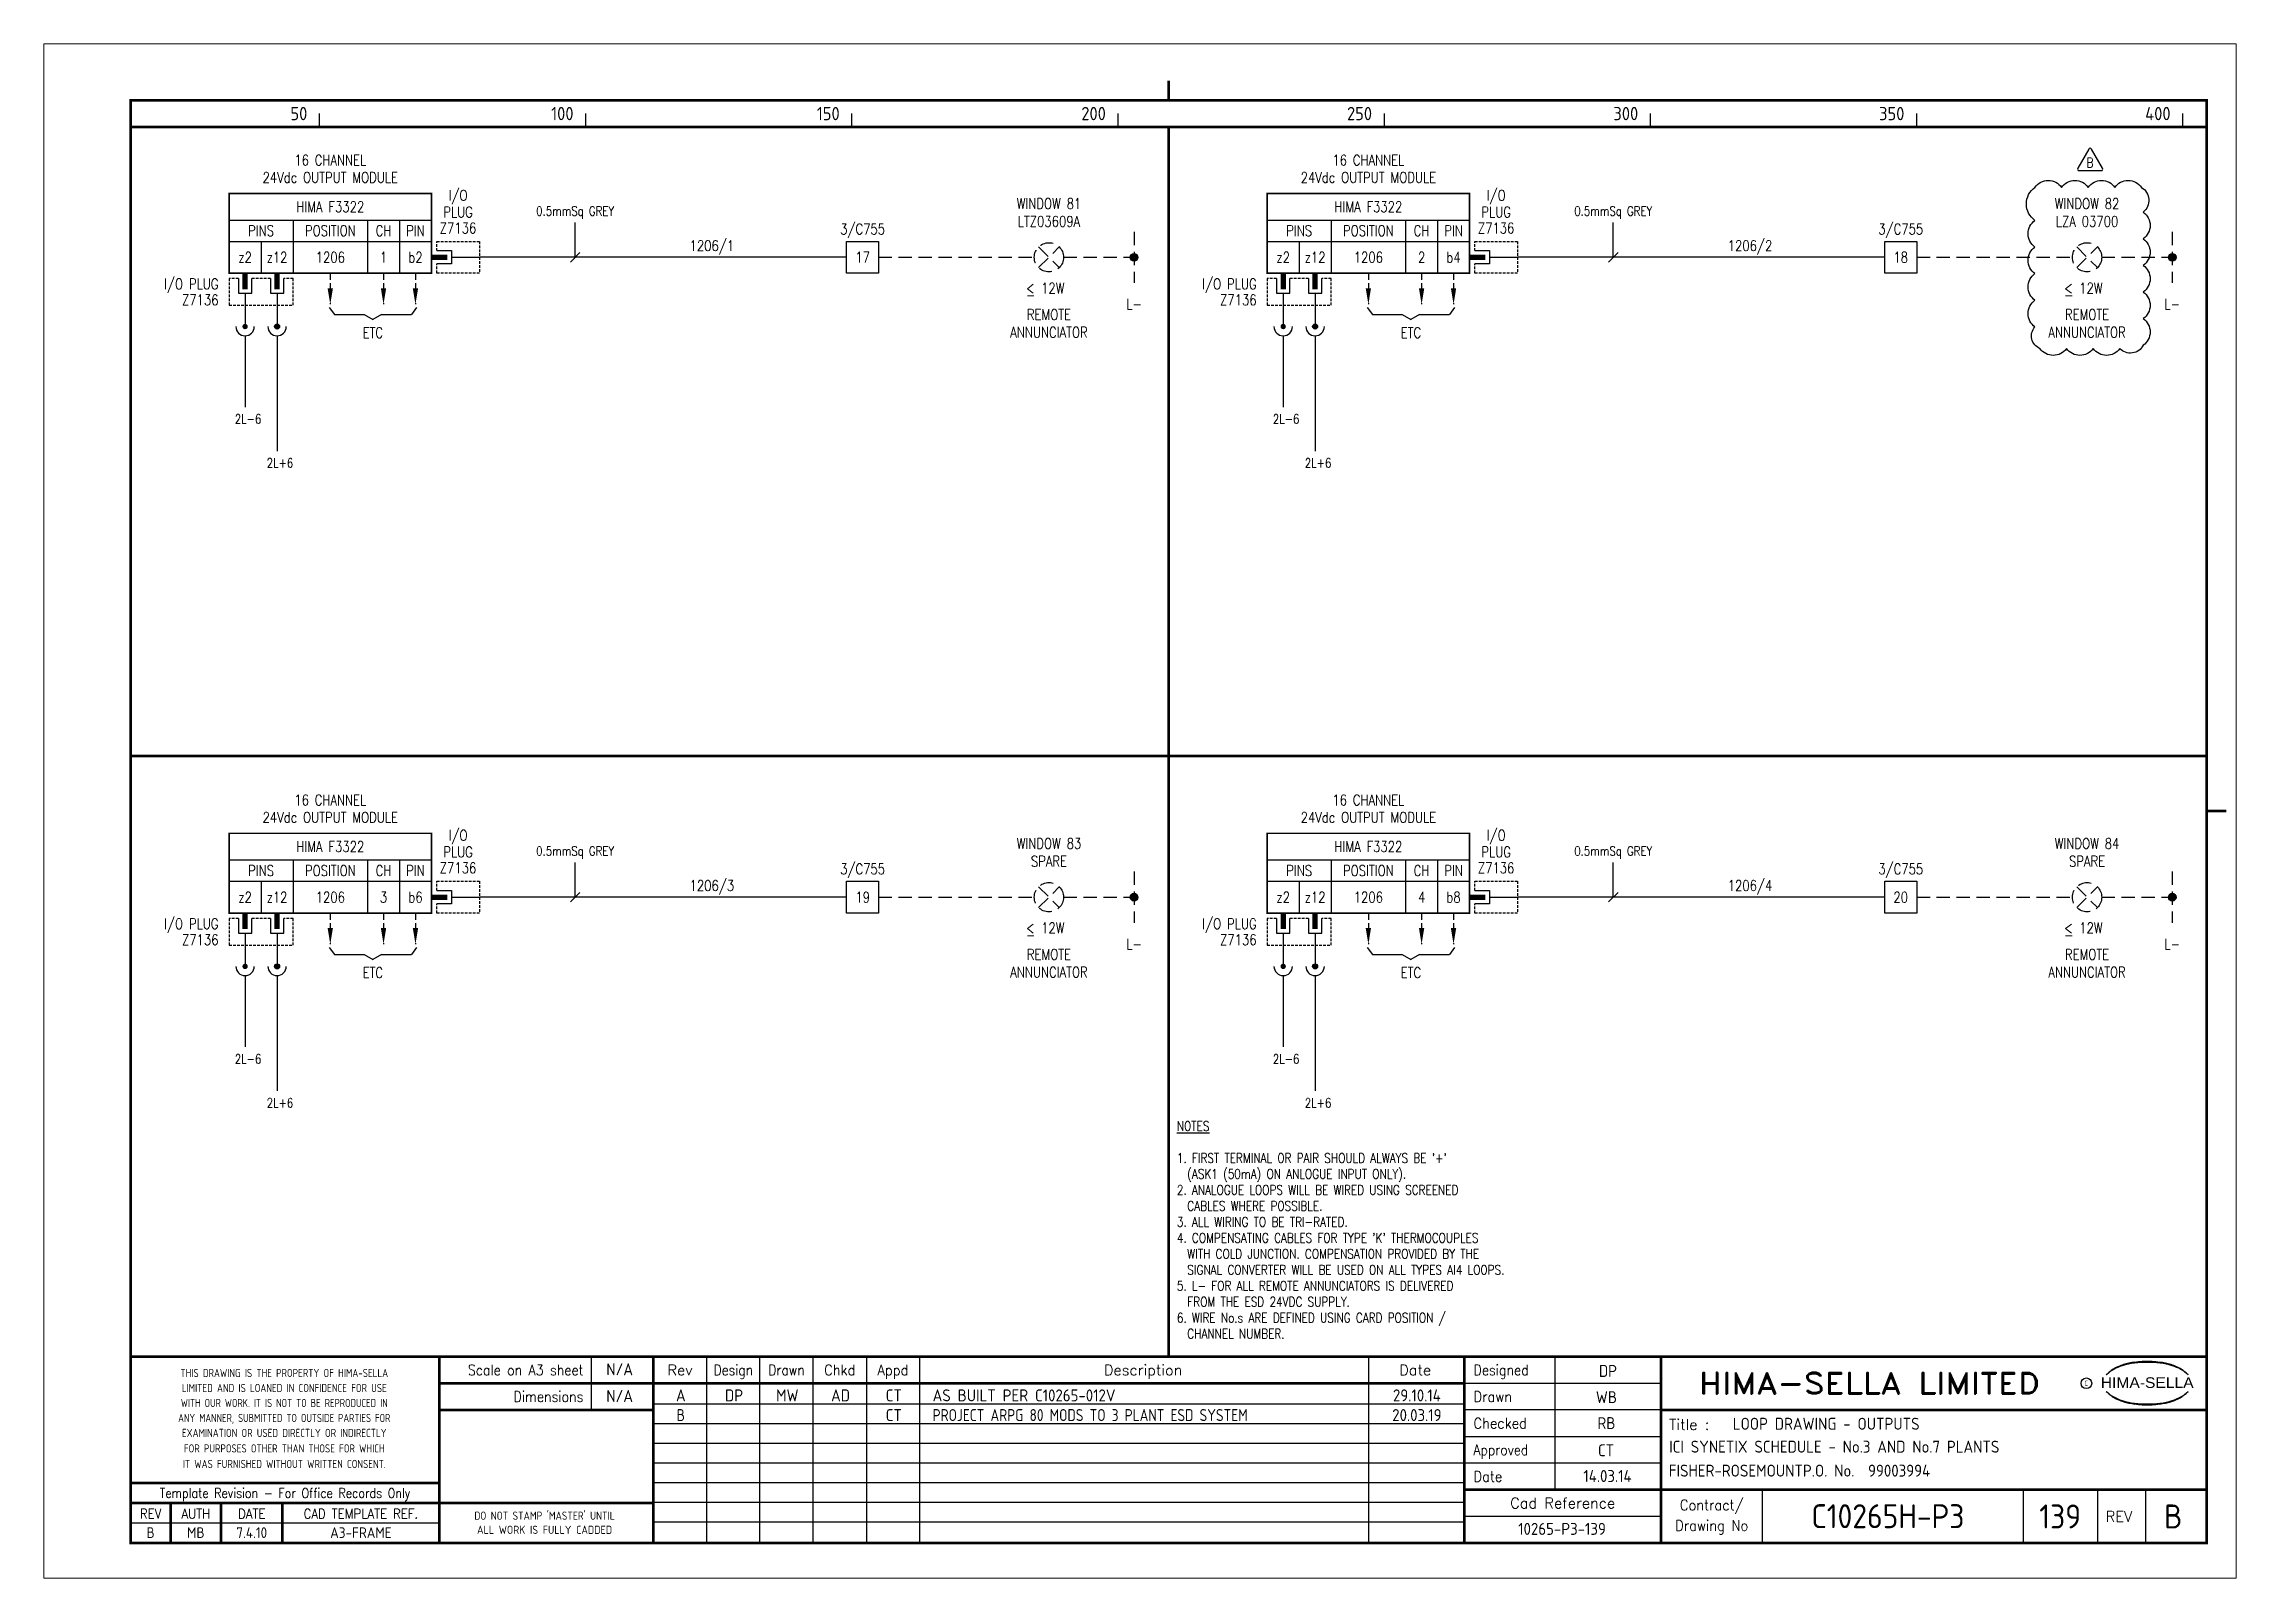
# Paper-space layout 'Layout1' of a CAD drawing. Extents: x 41 to 369, y 29 to 258.
# The model-space entities are those that its viewports show. They can reach past a viewport. Long polylines and large blocks are cut down to what shows.
import ezdxf
from ezdxf.enums import TextEntityAlignment as Align

# ---------------------------------------------------------------- set-up
doc = ezdxf.new("R2010")
doc.units = 0
doc.header["$LTSCALE"] = 0.25
doc.header["$MEASUREMENT"] = 0
doc.linetypes.add('HIDDEN2', pattern=[4.7625, 3.175, -1.5875])
doc.layers.get('0').update_dxf_attribs({"color": 41, "linetype": 'CONTINUOUS'})
for name, color, linetype in [('00-DRG_FRAME', 12, 'CONTINUOUS'), ('01-DRAW', 7, 'CONTINUOUS'), ('02-TEXT', 2, 'CONTINUOUS'), ('051-TEXT', 2, 'CONTINUOUS'), ('117', 7, 'CONTINUOUS'), ('117-TEXT', 2, 'CONTINUOUS'), ('DIM', 3, 'CONTINUOUS'), ('LAB', 2, 'CONTINUOUS'), ('RACK', 2, 'CONTINUOUS'), ('SLOT', 2, 'CONTINUOUS'), ('SNA', 2, 'CONTINUOUS'), ('TEXT', 2, 'CONTINUOUS'), ('TPOL', 3, 'CONTINUOUS'), ('XR_FUNCTION', 2, 'CONTINUOUS'), ('XR_MAIN', 2, 'CONTINUOUS')]:
    doc.layers.add(name, color=color, linetype=linetype)
doc.styles.add('ARIAL', font='arial.ttf', dxfattribs={"height": 2.5})
doc.styles.add('CROSSREF', font='romans.shx', dxfattribs={"width": 0.8, "height": 2})
doc.styles.add('FUNCTION', font='ROMANS.shx', dxfattribs={"width": 0.8, "height": 2.5})
doc.styles.add('ISO', font='iso.shx')
doc.styles.add('PINS', font='ROMANS.shx', dxfattribs={"width": 0.8, "height": 2.5})
doc.styles.add('RACK', font='ROMANS.shx', dxfattribs={"width": 0.8, "height": 2.5})
doc.styles.add('ROMAND', font='ROMAND')
doc.styles.add('romans', font='romans.shx', dxfattribs={"width": 0.8, "height": 2.5})
doc.styles.add('SLOT', font='romans.shx', dxfattribs={"width": 0.8, "height": 2})
doc.styles.add('SYMBOL', font='ROMANS.shx', dxfattribs={"width": 0.8, "height": 20})

psp = doc.layouts.get("Layout1")

msp = doc.modelspace()

# ---------------------------------------------------------------- texts
at = {"layer": '00-DRG_FRAME', "style": 'ISO'}
for s, p in [('50', (47.69, 267.75)), ('100', (97.69, 267.75)), ('150', (147.69, 267.75)), ('200', (197.69, 267.75)), ('250', (247.69, 267.75)), ('300', (297.69, 267.75)), ('350', (347.69, 267.75)), ('400', (397.69, 267.75))]:
    msp.add_text(s, height=2.5, dxfattribs=at).set_placement(p, align=Align.RIGHT)
at = {"layer": '00-DRG_FRAME', "color": 3, "style": 'ISO'}
for s, width, p in [('THIS DRAWING IS THE PROPERTY OF HIMA-SELLA', 0.9, (43.36, 32.44)), ("DO NOT STAMP 'MASTER' UNTIL", 0.95, (92.25, 5.79))]:
    msp.add_text(s, height=1.53, dxfattribs=dict(at, width=width)).set_placement(p, align=Align.MIDDLE)
at = {"layer": '00-DRG_FRAME', "color": 4, "style": 'ROMAND', "width": 0.87}
for s, p in [('Scale on A3 sheet', (99.54, 32)), ('Dimensions', (99.54, 27.01))]:
    msp.add_text(s, height=2, dxfattribs=at).set_placement(p, align=Align.RIGHT)
at = {"layer": '00-DRG_FRAME', "color": 4, "style": 'ROMAND'}
for s, p in [('Rev', (117.7, 32)), ('Description', (204.69, 32)), ('Date', (255.79, 32))]:
    msp.add_text(s, height=2, dxfattribs=at).set_placement(p, align=Align.CENTER)
for s, width, p in [('Design', 0.85, (127.7, 32)), ('Drawn', 0.85, (137.7, 32)), ('Chkd', 0.9, (147.7, 32)), ('Appd', 0.9, (157.7, 32))]:
    msp.add_text(s, height=2, dxfattribs=dict(at, width=width)).set_placement(p, align=Align.CENTER)
for s, width, p in [('Designed', 0.87, (266.75, 32)), ('Drawn', 0.9, (266.75, 27)), ('Checked', 0.9, (266.75, 22)), ('Approved', 0.85, (266.75, 17)), ('Date', 0.9, (266.75, 12))]:
    msp.add_text(s, height=2, dxfattribs=dict(at, width=width)).set_placement(p)
at = {"layer": '00-DRG_FRAME', "color": 3, "style": 'ISO'}
for s, width, p in [('LIMITED AND IS LOANED IN CONFIDENCE FOR USE', 0.9, (43.36, 29.62)), ('ANY MANNER, SUBMITTED TO OUTSIDE PARTIES FOR', 0.87, (43.36, 23.99)), ('WITH OUR WORK. IT IS NOT TO BE REPRODUCED IN', 0.87, (43.36, 26.81)), ('EXAMINATION OR USED DIRECTLY OR INDIRECTLY', 0.9, (43.36, 21.18)), ('FOR PURPOSES OTHER THAN THOSE FOR WHICH', 0.9, (43.36, 18.27)), ('IT WAS FURNISHED WITHOUT WRITTEN CONSENT.', 0.9, (43.36, 15.35))]:
    msp.add_text(s, height=1.53, dxfattribs=dict(at, width=width)).set_placement(p, align=Align.MIDDLE_CENTER)
at = {"layer": '00-DRG_FRAME', "style": 'ROMAND', "width": 1.15}
msp.add_text('HIMA-SELLA LIMITED', height=4, dxfattribs=at).set_placement((341.1, 30.5), align=Align.MIDDLE)
at = {"layer": '00-DRG_FRAME', "color": 3, "style": 'ISO', "width": 0.9}
msp.add_text('C', height=1, dxfattribs=at).set_placement((381.84, 30), align=Align.CENTER)
at = {"layer": '00-DRG_FRAME', "style": 'ARIAL', "width": 1.05}
msp.add_text('HIMA-SELLA', height=2, dxfattribs=at).set_placement((393.3, 29.63), align=Align.CENTER)
at = {"layer": '00-DRG_FRAME', "color": 4, "style": 'ROMAND'}
msp.add_text('Title :', height=2, dxfattribs=at).set_placement((303.5, 21.75))
for s, height, width, p in [('Template Revision - For Office Records Only', 1.8, 0.85, (43.5, 9.62)), ('Contract/', 2, 0.9, (311.5, 7.5)), ('REV', 1.8, 0.9, (18.25, 6)), ('AUTH', 1.8, 0.9, (26.75, 6)), ('DATE', 1.8, 0.9, (37.25, 6)), ('CAD TEMPLATE REF.', 1.8, 0.9, (57.75, 6)), ('Drawing No', 2, 0.9, (311.5, 3.5))]:
    msp.add_text(s, height=height, dxfattribs=dict(at, width=width)).set_placement(p, align=Align.MIDDLE)
for s, p in [('Cad Reference', (283.5, 8)), ('REV', (388, 5.5))]:
    msp.add_text(s, height=2, dxfattribs=at).set_placement(p, align=Align.MIDDLE)
at = {"layer": '00-DRG_FRAME', "color": 41, "style": 'ISO'}
for s, p in [('B', (18.25, 1.45)), ('MB', (26.75, 1.45)), ('7.4.10', (37.25, 1.45)), ('A3-FRAME', (57.75, 1.45))]:
    msp.add_text(s, height=2, dxfattribs=at).set_placement(p, align=Align.CENTER)
at = {"layer": '00-DRG_FRAME', "color": 3, "style": 'ISO'}
msp.add_text('ALL WORK IS FULLY CADDED', height=1.53, dxfattribs=at).set_placement((92.25, 2.98), align=Align.MIDDLE_CENTER)
at = {"layer": '01-DRAW', "color": 2, "style": 'romans', "width": 0.8}
for p in [(60, 226.83), (255, 226.83), (60, 106.64), (255, 106.64)]:
    msp.add_text('ETC', height=2, dxfattribs=at).set_placement(p, align=Align.CENTER)
at = {"layer": '01-DRAW', "style": 'romans', "width": 0.8}
for s, p in [('2L-6', (34.06, 210.76)), ('2L-6', (229.06, 210.76)), ('2L+6', (40.06, 202.5)), ('2L+6', (235.06, 202.5)), ('2L-6', (34.06, 90.56)), ('2L-6', (229.06, 90.56)), ('2L+6', (40.06, 82.31)), ('2L+6', (235.06, 82.31))]:
    msp.add_text(s, height=1.75, dxfattribs=at).set_placement(p)
at = {"layer": '01-DRAW', "char_height": 2, "attachment_point": 5, "style": 'romans'}
for s, insert in [('17', (152, 242)), ('18', (347, 242)), ('19', (152, 121.81)), ('20', (347, 121.81))]:
    msp.add_mtext_dynamic_manual_height_columns(s, width=6, gutter_width=12.5, heights=[5.95], dxfattribs=dict(at, insert=insert))
at = {"layer": '01-DRAW', "insert": (211.02, 79.72), "char_height": 1.8, "width": 80.9791, "attachment_point": 1, "style": 'romans'}
msp.add_mtext("{\\LNOTES\\P\\P}1. FIRST TERMINAL OR PAIR SHOULD ALWAYS BE '+'\\P  (ASK1 (50mA) ON ANLOGUE INPUT ONLY).\\P2. ANALOGUE LOOPS WILL BE WIRED USING SCREENED\\P  CABLES WHERE POSSIBLE.\\P3. ALL WIRING TO BE TRI-RATED.\\P4. COMPENSATING CABLES FOR TYPE 'K' THERMOCOUPLES \\P  WITH COLD JUNCTION. COMPENSATION PROVIDED BY THE\\P  SIGNAL CONVERTER WILL BE USED ON ALL TYPES AI4 LOOPS.\\P5. L- FOR ALL REMOTE ANNUNCIATORS IS DELIVERED \\P  FROM THE ESD 24VDC SUPPLY.\\P6. WIRE No.s ARE DEFINED USING CARD POSITION /\\P  CHANNEL NUMBER.          ", dxfattribs=at)
at = {"layer": '051-TEXT', "style": 'romans', "width": 0.8}
for s, p in [('3/C755', (152, 246.3)), ('3/C755', (347, 246.3)), ('1206/1', (123.68, 243.19)), ('1206/2', (318.68, 243.19)), ('3/C755', (152, 126.11)), ('3/C755', (347, 126.11)), ('1206/3', (123.68, 123)), ('1206/4', (318.68, 123))]:
    msp.add_text(s, height=2, dxfattribs=at).set_placement(p, align=Align.CENTER)
for p in [(203, 234.2), (398, 234.2), (203, 114.01), (398, 114.01)]:
    msp.add_text('L-', height=2, dxfattribs=at).set_placement(p, align=Align.TOP_CENTER)
at = {"layer": '117-TEXT', "style": 'SLOT', "width": 0.8}
for s, p in [('<', (182.68, 235.24)), ('-', (182.68, 233.88)), ('12W', (185.54, 235.23)), ('<', (377.68, 235.24)), ('-', (377.68, 233.88)), ('12W', (380.54, 235.23)), ('<', (182.68, 115.05)), ('12W', (185.54, 115.04)), ('<', (377.68, 115.05)), ('12W', (380.54, 115.04)), ('-', (182.68, 113.69)), ('-', (377.68, 113.69))]:
    msp.add_text(s, height=2, dxfattribs=at).set_placement(p)
at = {"layer": 'DIM', "style": 'romans', "width": 0.8}
for p in [(98, 249.81), (293, 249.81), (98, 129.61), (293, 129.61)]:
    msp.add_text('0.5mmSq GREY', height=1.75, dxfattribs=at).set_placement(p, align=Align.CENTER)
at = {"layer": 'TEXT', "color": 2, "char_height": 2, "width": 50, "style": 'romans'}
for s, insert, attachment_point in [('WINDOW 81\\PLTZ03609A', (187, 247.75), 8), ('WINDOW 82\\PLZA 03700', (382, 247.75), 8), ('REMOTE\\PANNUNCIATOR', (187, 232.25), 2), ('REMOTE\\PANNUNCIATOR', (382, 232.25), 2), ('WINDOW 83\\PSPARE', (187, 127.56), 8), ('WINDOW 84\\PSPARE', (382, 127.56), 8), ('REMOTE\\PANNUNCIATOR', (187, 112.06), 2), ('REMOTE\\PANNUNCIATOR', (382, 112.06), 2)]:
    msp.add_mtext(s, dxfattribs=dict(at, insert=insert, attachment_point=attachment_point))

# ---------------------------------------------------------------- blocks, each defined once
blk = doc.blocks.new('A3-REVA')
at = {"layer": '051-TEXT', "style": 'ISO'}
for tag, p in [('DESIGNED', (292.01, 31.7)), ('A', (117.73, 27.28)), ('DES', (127.73, 27.28)), ('DRN', (137.73, 27.28)), ('CHKD', (147.73, 27.28)), ('APPD', (157.73, 27.28)), ('DATE', (256, 27.28)), ('DRAWN', (291.72, 26.77)), ('CHECKED', (291.72, 21.89)), ('APPD', (291.65, 16.79)), ('DATE', (291.92, 11.96))]:
    blk.add_attdef(tag, text='', height=2.25, dxfattribs=at).set_placement(p, align=Align.CENTER)
blk.add_attdef('DESCRIPTION', (165.03, 27.28), '', height=2.25, dxfattribs=at)
blk = doc.blocks.new('A3-TITLE')
at = {"layer": '051-TEXT', "style": 'ISO'}
blk.add_attdef('TITLE_1', (315.46, 21.78), '', height=2.25, dxfattribs=at)
for tag, p in [('DRGNO', (376.96, 3.24)), ('REV.', (398.2, 3.24))]:
    blk.add_attdef(tag, text='', height=4.5, dxfattribs=at).set_placement(p, align=Align.CENTER)
blk = doc.blocks.new('A3-CONTRACT')
at = {"layer": '051-TEXT', "color": 41, "style": 'ISO'}
for tag, height, p in [('SCALE', 2.25, (106.71, 31.82)), ('DIMS', 2.25, (106.71, 26.8)), ('CONTRACT', 4.5, (344.94, 3.1)), ('CAD-REF', 2.25, (283.73, 1.84))]:
    blk.add_attdef(tag, text='', height=height, dxfattribs=at).set_placement(p, align=Align.CENTER)
for tag, p in [('TITLE_2', (303.86, 17.28)), ('TITLE_3', (303.79, 12.78))]:
    blk.add_attdef(tag, p, '', height=2.25, dxfattribs=at)
blk = doc.blocks.new('F3322-01')
for p, q in [((-38, 7), (0, 7)), ((-26, 7), (-26, -3)), ((-12, 7), (-12, -3)), ((-6, 7), (-6, -3)), ((-38, 3), (0, 3)), ((-32, 3), (-32, -3)), ((1, 1.25), (3.75, 1.25)), ((3.75, 1.25), (3.75, -1.25)), ((3.75, 0), (9, 0)), ((-36.25, -4), (-36.25, -6.75)), ((-33.75, -6.75), (-33.75, -4)), ((-30.25, -4), (-30.25, -6.75)), ((-27.75, -6.75), (-27.75, -4)), ((3.75, -1.25), (1, -1.25)), ((-36.25, -6.75), (-33.75, -6.75)), ((-35, -6.75), (-35, -9)), ((-30.25, -6.75), (-27.75, -6.75)), ((-29, -6.75), (-29, -9))]:
    blk.add_line(p, q)
at = {"const_width": 0.3}
blk.add_lwpolyline([(0, -3), (-38, -3), (-38, 12), (0, 12)], close=True, dxfattribs=at)
blk.add_lwpolyline([(3, 0, 1, 1, 0), (0, 0, 0.5, 0.5, 0)], format="xyseb")
at = {"color": 3, "linetype": 'HIDDEN2', "ltscale": 0.4}
for points in [[(1, 1.25), (1, 3), (9, 3), (9, -3), (1, -3), (1, -1.25)], [(-36.25, -4), (-38, -4), (-38, -9), (-26, -9), (-26, -4), (-27.75, -4)], [(-30.25, -4), (-33.75, -4)]]:
    blk.add_lwpolyline(points, dxfattribs=at)
at = {"const_width": 1}
for points in [[(-35, -6), (-35, -3)], [(-29, -6), (-29, -3)]]:
    blk.add_lwpolyline(points, dxfattribs=at)
at = {"layer": 'LAB', "style": 'PINS', "width": 0.8, "flags": 1}
blk.add_attdef('LAB1', text='', height=1.5, dxfattribs=at).set_placement((-41, -1), align=Align.RIGHT)
at = {"layer": 'RACK', "style": 'RACK', "width": 0.8}
blk.add_attdef('SLOT', text='', height=2, dxfattribs=at).set_placement((-19, 0), align=Align.MIDDLE)
at = {"layer": 'SLOT', "style": 'SLOT', "width": 0.8}
blk.add_attdef('ADD1', text='', height=2, dxfattribs=at).set_placement((-9, 0), align=Align.MIDDLE)
at = {"layer": 'SNA', "style": 'SYMBOL', "width": 0.8, "flags": 1}
blk.add_attdef('SNA', text='', height=1.5, dxfattribs=at).set_placement((-41, 5), align=Align.RIGHT)
at = {"layer": 'TEXT', "style": 'romans', "width": 0.8}
for s, p in [('16 CHANNEL', (-19, 17.25)), ('24Vdc OUTPUT MODULE', (-19, 14))]:
    blk.add_text(s, height=2, dxfattribs=at).set_placement(p, align=Align.CENTER)
for s, p in [('I/O', (5, 11.5)), ('HIMA F3322', (-19, 9.5)), ('PLUG', (5, 8.5)), ('PINS', (-32, 5)), ('POSITION', (-19, 5)), ('CH', (-9, 5)), ('PIN', (-3, 5)), ('Z7136', (5, 5.5)), ('z2', (-35, 0)), ('z12', (-29, 0)), ('b2', (-3, 0))]:
    blk.add_text(s, height=2, dxfattribs=at).set_placement(p, align=Align.MIDDLE)
for s, p in [('I/O PLUG', (-40, -5)), ('Z7136', (-40, -8))]:
    blk.add_text(s, height=2, dxfattribs=at).set_placement(p, align=Align.MIDDLE_RIGHT)
at = {"layer": 'TPOL', "color": 2, "style": 'PINS', "width": 0.8}
blk.add_attdef('CN1', text='', height=2, dxfattribs=at).set_placement((-3, 0), align=Align.MIDDLE)
at = {"layer": 'TPOL', "style": 'PINS', "width": 0.8, "flags": 1}
blk.add_attdef('CN2', text='', height=1, dxfattribs=at).set_placement((9, 0), align=Align.MIDDLE_RIGHT)
for tag, p in [('CN3', (-35, -9)), ('CN4', (-29, -9))]:
    blk.add_attdef(tag, text='', height=1, dxfattribs=at).set_placement(p, align=Align.BOTTOM_CENTER)
at = {"layer": 'XR_FUNCTION', "style": 'FUNCTION', "width": 0.8, "flags": 1}
blk.add_attdef('XR_FUNCTION', text='', height=1.5, dxfattribs=at).set_placement((-41, 7), align=Align.RIGHT)
at = {"layer": 'XR_MAIN', "style": 'CROSSREF', "width": 0.8, "flags": 1}
blk.add_attdef('XR_MAIN', text='', height=1.5, dxfattribs=at).set_placement((-41, 1), align=Align.RIGHT)
blk = doc.blocks.new('DOT')
for radius in [0.75, 0.65, 0.55, 0.45, 0.35, 0.25, 0.15, 0.05]:
    blk.add_circle((0, 0), radius)
blk = doc.blocks.new('F3322-02')
for p, q in [((-38, 7), (0, 7)), ((-26, 7), (-26, -3)), ((-12, 7), (-12, -3)), ((-6, 7), (-6, -3)), ((-38, 3), (0, 3)), ((-32, 3), (-32, -3)), ((1, 1.25), (3.75, 1.25)), ((3.75, 1.25), (3.75, -1.25)), ((3.75, 0), (9, 0)), ((-36.25, -4), (-36.25, -6.75)), ((-33.75, -6.75), (-33.75, -4)), ((-30.25, -4), (-30.25, -6.75)), ((-27.75, -6.75), (-27.75, -4)), ((3.75, -1.25), (1, -1.25)), ((-36.25, -6.75), (-33.75, -6.75)), ((-35, -6.75), (-35, -9)), ((-30.25, -6.75), (-27.75, -6.75)), ((-29, -6.75), (-29, -9))]:
    blk.add_line(p, q)
at = {"const_width": 0.3}
blk.add_lwpolyline([(0, -3), (-38, -3), (-38, 12), (0, 12)], close=True, dxfattribs=at)
blk.add_lwpolyline([(3, 0, 1, 1, 0), (0, 0, 0.5, 0.5, 0)], format="xyseb")
at = {"color": 3, "linetype": 'HIDDEN2', "ltscale": 0.4}
for points in [[(1, 1.25), (1, 3), (9, 3), (9, -3), (1, -3), (1, -1.25)], [(-36.25, -4), (-38, -4), (-38, -9), (-26, -9), (-26, -4), (-27.75, -4)], [(-30.25, -4), (-33.75, -4)]]:
    blk.add_lwpolyline(points, dxfattribs=at)
at = {"const_width": 1}
for points in [[(-35, -6), (-35, -3)], [(-29, -6), (-29, -3)]]:
    blk.add_lwpolyline(points, dxfattribs=at)
at = {"layer": 'LAB', "style": 'PINS', "width": 0.8, "flags": 1}
blk.add_attdef('LAB1', text='', height=1.5, dxfattribs=at).set_placement((-41, -1), align=Align.RIGHT)
at = {"layer": 'RACK', "style": 'RACK', "width": 0.8}
blk.add_attdef('SLOT', text='', height=2, dxfattribs=at).set_placement((-19, 0), align=Align.MIDDLE)
at = {"layer": 'SLOT', "style": 'SLOT', "width": 0.8}
blk.add_attdef('ADD1', text='', height=2, dxfattribs=at).set_placement((-9, 0), align=Align.MIDDLE)
at = {"layer": 'SNA', "style": 'SYMBOL', "width": 0.8, "flags": 1}
blk.add_attdef('SNA', text='', height=1.5, dxfattribs=at).set_placement((-41, 5), align=Align.RIGHT)
at = {"layer": 'TEXT', "style": 'romans', "width": 0.8}
for s, p in [('16 CHANNEL', (-19, 17.25)), ('24Vdc OUTPUT MODULE', (-19, 14))]:
    blk.add_text(s, height=2, dxfattribs=at).set_placement(p, align=Align.CENTER)
for s, p in [('I/O', (5, 11.5)), ('HIMA F3322', (-19, 9.5)), ('PLUG', (5, 8.5)), ('PINS', (-32, 5)), ('POSITION', (-19, 5)), ('CH', (-9, 5)), ('PIN', (-3, 5)), ('Z7136', (5, 5.5)), ('z2', (-35, 0)), ('z12', (-29, 0)), ('b4', (-3, 0))]:
    blk.add_text(s, height=2, dxfattribs=at).set_placement(p, align=Align.MIDDLE)
for s, p in [('I/O PLUG', (-40, -5)), ('Z7136', (-40, -8))]:
    blk.add_text(s, height=2, dxfattribs=at).set_placement(p, align=Align.MIDDLE_RIGHT)
at = {"layer": 'TPOL', "color": 2, "style": 'PINS', "width": 0.8}
blk.add_attdef('CN1', text='', height=2, dxfattribs=at).set_placement((-3, 0), align=Align.MIDDLE)
at = {"layer": 'TPOL', "style": 'PINS', "width": 0.8, "flags": 1}
blk.add_attdef('CN2', text='', height=1, dxfattribs=at).set_placement((9, 0), align=Align.MIDDLE_RIGHT)
for tag, p in [('CN3', (-35, -9)), ('CN4', (-29, -9))]:
    blk.add_attdef(tag, text='', height=1, dxfattribs=at).set_placement(p, align=Align.BOTTOM_CENTER)
at = {"layer": 'XR_FUNCTION', "style": 'FUNCTION', "width": 0.8, "flags": 1}
blk.add_attdef('XR_FUNCTION', text='', height=1.5, dxfattribs=at).set_placement((-41, 7), align=Align.RIGHT)
at = {"layer": 'XR_MAIN', "style": 'CROSSREF', "width": 0.8, "flags": 1}
blk.add_attdef('XR_MAIN', text='', height=1.5, dxfattribs=at).set_placement((-41, 1), align=Align.RIGHT)
blk = doc.blocks.new('F3322-03')
for p, q in [((-38, 7), (0, 7)), ((-26, 7), (-26, -3)), ((-12, 7), (-12, -3)), ((-6, 7), (-6, -3)), ((-38, 3), (0, 3)), ((-32, 3), (-32, -3)), ((1, 1.25), (3.75, 1.25)), ((3.75, 1.25), (3.75, -1.25)), ((3.75, 0), (9, 0)), ((-36.25, -4), (-36.25, -6.75)), ((-33.75, -6.75), (-33.75, -4)), ((-30.25, -4), (-30.25, -6.75)), ((-27.75, -6.75), (-27.75, -4)), ((3.75, -1.25), (1, -1.25)), ((-36.25, -6.75), (-33.75, -6.75)), ((-35, -6.75), (-35, -9)), ((-30.25, -6.75), (-27.75, -6.75)), ((-29, -6.75), (-29, -9))]:
    blk.add_line(p, q)
at = {"const_width": 0.3}
blk.add_lwpolyline([(0, -3), (-38, -3), (-38, 12), (0, 12)], close=True, dxfattribs=at)
blk.add_lwpolyline([(3, 0, 1, 1, 0), (0, 0, 0.5, 0.5, 0)], format="xyseb")
at = {"color": 3, "linetype": 'HIDDEN2', "ltscale": 0.4}
for points in [[(1, 1.25), (1, 3), (9, 3), (9, -3), (1, -3), (1, -1.25)], [(-36.25, -4), (-38, -4), (-38, -9), (-26, -9), (-26, -4), (-27.75, -4)], [(-30.25, -4), (-33.75, -4)]]:
    blk.add_lwpolyline(points, dxfattribs=at)
at = {"const_width": 1}
for points in [[(-35, -6), (-35, -3)], [(-29, -6), (-29, -3)]]:
    blk.add_lwpolyline(points, dxfattribs=at)
at = {"layer": 'LAB', "style": 'PINS', "width": 0.8, "flags": 1}
blk.add_attdef('LAB1', text='', height=1.5, dxfattribs=at).set_placement((-41, -1), align=Align.RIGHT)
at = {"layer": 'RACK', "style": 'RACK', "width": 0.8}
blk.add_attdef('SLOT', text='', height=2, dxfattribs=at).set_placement((-19, 0), align=Align.MIDDLE)
at = {"layer": 'SLOT', "style": 'SLOT', "width": 0.8}
blk.add_attdef('ADD1', text='', height=2, dxfattribs=at).set_placement((-9, 0), align=Align.MIDDLE)
at = {"layer": 'SNA', "style": 'SYMBOL', "width": 0.8, "flags": 1}
blk.add_attdef('SNA', text='', height=1.5, dxfattribs=at).set_placement((-41, 5), align=Align.RIGHT)
at = {"layer": 'TEXT', "style": 'romans', "width": 0.8}
for s, p in [('16 CHANNEL', (-19, 17.25)), ('24Vdc OUTPUT MODULE', (-19, 14))]:
    blk.add_text(s, height=2, dxfattribs=at).set_placement(p, align=Align.CENTER)
for s, p in [('I/O', (5, 11.5)), ('HIMA F3322', (-19, 9.5)), ('PLUG', (5, 8.5)), ('PINS', (-32, 5)), ('POSITION', (-19, 5)), ('CH', (-9, 5)), ('PIN', (-3, 5)), ('Z7136', (5, 5.5)), ('z2', (-35, 0)), ('z12', (-29, 0)), ('b6', (-3, 0))]:
    blk.add_text(s, height=2, dxfattribs=at).set_placement(p, align=Align.MIDDLE)
for s, p in [('I/O PLUG', (-40, -5)), ('Z7136', (-40, -8))]:
    blk.add_text(s, height=2, dxfattribs=at).set_placement(p, align=Align.MIDDLE_RIGHT)
at = {"layer": 'TPOL', "color": 2, "style": 'PINS', "width": 0.8}
blk.add_attdef('CN1', text='', height=2, dxfattribs=at).set_placement((-3, 0), align=Align.MIDDLE)
at = {"layer": 'TPOL', "style": 'PINS', "width": 0.8, "flags": 1}
blk.add_attdef('CN2', text='', height=1, dxfattribs=at).set_placement((9, 0), align=Align.MIDDLE_RIGHT)
for tag, p in [('CN3', (-35, -9)), ('CN4', (-29, -9))]:
    blk.add_attdef(tag, text='', height=1, dxfattribs=at).set_placement(p, align=Align.BOTTOM_CENTER)
at = {"layer": 'XR_FUNCTION', "style": 'FUNCTION', "width": 0.8, "flags": 1}
blk.add_attdef('XR_FUNCTION', text='', height=1.5, dxfattribs=at).set_placement((-41, 7), align=Align.RIGHT)
at = {"layer": 'XR_MAIN', "style": 'CROSSREF', "width": 0.8, "flags": 1}
blk.add_attdef('XR_MAIN', text='', height=1.5, dxfattribs=at).set_placement((-41, 1), align=Align.RIGHT)
blk = doc.blocks.new('F3322-04')
for p, q in [((-38, 7), (0, 7)), ((-26, 7), (-26, -3)), ((-12, 7), (-12, -3)), ((-6, 7), (-6, -3)), ((-38, 3), (0, 3)), ((-32, 3), (-32, -3)), ((1, 1.25), (3.75, 1.25)), ((3.75, 1.25), (3.75, -1.25)), ((3.75, 0), (9, 0)), ((-36.25, -4), (-36.25, -6.75)), ((-33.75, -6.75), (-33.75, -4)), ((-30.25, -4), (-30.25, -6.75)), ((-27.75, -6.75), (-27.75, -4)), ((3.75, -1.25), (1, -1.25)), ((-36.25, -6.75), (-33.75, -6.75)), ((-35, -6.75), (-35, -9)), ((-30.25, -6.75), (-27.75, -6.75)), ((-29, -6.75), (-29, -9))]:
    blk.add_line(p, q)
at = {"const_width": 0.3}
blk.add_lwpolyline([(0, -3), (-38, -3), (-38, 12), (0, 12)], close=True, dxfattribs=at)
blk.add_lwpolyline([(3, 0, 1, 1, 0), (0, 0, 0.5, 0.5, 0)], format="xyseb")
at = {"color": 3, "linetype": 'HIDDEN2', "ltscale": 0.4}
for points in [[(1, 1.25), (1, 3), (9, 3), (9, -3), (1, -3), (1, -1.25)], [(-36.25, -4), (-38, -4), (-38, -9), (-26, -9), (-26, -4), (-27.75, -4)], [(-30.25, -4), (-33.75, -4)]]:
    blk.add_lwpolyline(points, dxfattribs=at)
at = {"const_width": 1}
for points in [[(-35, -6), (-35, -3)], [(-29, -6), (-29, -3)]]:
    blk.add_lwpolyline(points, dxfattribs=at)
at = {"layer": 'LAB', "style": 'PINS', "width": 0.8, "flags": 1}
blk.add_attdef('LAB1', text='', height=1.5, dxfattribs=at).set_placement((-41, -1), align=Align.RIGHT)
at = {"layer": 'RACK', "style": 'RACK', "width": 0.8}
blk.add_attdef('SLOT', text='', height=2, dxfattribs=at).set_placement((-19, 0), align=Align.MIDDLE)
at = {"layer": 'SLOT', "style": 'SLOT', "width": 0.8}
blk.add_attdef('ADD1', text='', height=2, dxfattribs=at).set_placement((-9, 0), align=Align.MIDDLE)
at = {"layer": 'SNA', "style": 'SYMBOL', "width": 0.8, "flags": 1}
blk.add_attdef('SNA', text='', height=1.5, dxfattribs=at).set_placement((-41, 5), align=Align.RIGHT)
at = {"layer": 'TEXT', "style": 'romans', "width": 0.8}
for s, p in [('16 CHANNEL', (-19, 17.25)), ('24Vdc OUTPUT MODULE', (-19, 14))]:
    blk.add_text(s, height=2, dxfattribs=at).set_placement(p, align=Align.CENTER)
for s, p in [('I/O', (5, 11.5)), ('HIMA F3322', (-19, 9.5)), ('PLUG', (5, 8.5)), ('PINS', (-32, 5)), ('POSITION', (-19, 5)), ('CH', (-9, 5)), ('PIN', (-3, 5)), ('Z7136', (5, 5.5)), ('z2', (-35, 0)), ('z12', (-29, 0)), ('b8', (-3, 0))]:
    blk.add_text(s, height=2, dxfattribs=at).set_placement(p, align=Align.MIDDLE)
for s, p in [('I/O PLUG', (-40, -5)), ('Z7136', (-40, -8))]:
    blk.add_text(s, height=2, dxfattribs=at).set_placement(p, align=Align.MIDDLE_RIGHT)
at = {"layer": 'TPOL', "color": 2, "style": 'PINS', "width": 0.8}
blk.add_attdef('CN1', text='', height=2, dxfattribs=at).set_placement((-3, 0), align=Align.MIDDLE)
at = {"layer": 'TPOL', "style": 'PINS', "width": 0.8, "flags": 1}
blk.add_attdef('CN2', text='', height=1, dxfattribs=at).set_placement((9, 0), align=Align.MIDDLE_RIGHT)
for tag, p in [('CN3', (-35, -9)), ('CN4', (-29, -9))]:
    blk.add_attdef(tag, text='', height=1, dxfattribs=at).set_placement(p, align=Align.BOTTOM_CENTER)
at = {"layer": 'XR_FUNCTION', "style": 'FUNCTION', "width": 0.8, "flags": 1}
blk.add_attdef('XR_FUNCTION', text='', height=1.5, dxfattribs=at).set_placement((-41, 7), align=Align.RIGHT)
at = {"layer": 'XR_MAIN', "style": 'CROSSREF', "width": 0.8, "flags": 1}
blk.add_attdef('XR_MAIN', text='', height=1.5, dxfattribs=at).set_placement((-41, 1), align=Align.RIGHT)
blk = doc.blocks.new('A3-REVB')
at = {"layer": '051-TEXT', "style": 'ISO'}
for tag, p in [('A', (124.85, -20.36)), ('DES', (134.85, -20.36)), ('DRN', (144.85, -20.36)), ('CHKD', (154.85, -20.36)), ('APPD', (164.85, -20.36)), ('DATE', (263.12, -20.36))]:
    blk.add_attdef(tag, text='', height=2.25, dxfattribs=at).set_placement(p, align=Align.CENTER)
blk.add_attdef('DESCRIPTION', (172.15, -20.36), '', height=2.25, dxfattribs=at)
blk = doc.blocks.new('TRI-B')
at = {"layer": '01-DRAW'}
blk.add_lwpolyline([(-0.26, 2.55), (-2.34, -1.05, 0.57735), (-2.08, -1.5), (2.08, -1.5, 0.57735), (2.34, -1.05), (0.26, 2.55, 0.57735)], format="xyb", close=True, dxfattribs=at)
at = {"layer": '02-TEXT', "color": 2, "style": 'romans', "width": 0.8}
blk.add_text('B', height=1.8, dxfattribs=at).set_placement((0, 0), align=Align.MIDDLE)

# ---------------------------------------------------------------- linework, layer by layer
at = {"layer": '00-DRG_FRAME'}
for p, q in [((50, 266.5), (50, 269)), ((100, 266.5), (100, 269)), ((150, 266.5), (150, 269)), ((200, 266.5), (200, 269)), ((250, 266.5), (250, 269)), ((300, 266.5), (300, 269)), ((350, 266.5), (350, 269)), ((400, 266.5), (400, 269)), ((101.01, 35.5), (101.01, 25.5)), ((122.7, 35.5), (122.7, 0.5)), ((132.7, 0.5), (132.7, 35.5)), ((142.7, 0.5), (142.7, 35.5)), ((152.7, 35.5), (152.7, 0.5)), ((162.7, 35.5), (162.7, 0.5)), ((247, 35.5), (247, 0.5)), ((282, 35.5), (282, 10.5)), ((265, 30.5), (302, 30.5)), ((265, 26.59), (112.7, 26.59)), ((302, 25.5), (265, 25.5)), ((265, 22.89), (112.7, 22.89)), ((265, 19.19), (112.7, 19.19)), ((265, 20.5), (302, 20.5)), ((265, 15.49), (112.7, 15.49)), ((302, 15.5), (265, 15.5)), ((265, 11.79), (112.7, 11.79)), ((321, 10.5), (321, 0.5)), ((370, 10.5), (370, 0.5)), ((384, 0.5), (384, 10.5)), ((393, 10.5), (393, 0.5)), ((72.5, 4.25), (14.5, 4.25)), ((265, 8.09), (112.7, 8.09)), ((265, 4.39), (112.7, 4.39)), ((302, 5.5), (265, 5.5))]:
    msp.add_line(p, q, dxfattribs=at)
at = {"layer": '00-DRG_FRAME', "const_width": 0.5}
for points in [[(209.5, 271.5), (209.5, 275.18)], [(209.5, 271.5), (209.5, 275.18)], [(14.5, 266.5), (404.5, 266.5)], [(209.5, 35.5), (209.5, 266.5)], [(14.5, 148.31), (404.5, 148.31)], [(404.5, 138), (408.18, 138)], [(404.5, 35.5), (14.5, 35.5)], [(72.5, 0.5), (72.5, 35.5)], [(112.7, 0.5), (112.7, 35.5)], [(265, 35.5), (265, 0.5)], [(302, 0.5), (302, 35.5)], [(265, 30.5), (72.5, 30.5)], [(112.7, 25.5), (72.5, 25.5)], [(404.5, 25.5), (302, 25.5)], [(14.5, 11.75), (72.5, 11.75)], [(14.5, 8), (72.5, 8)], [(22, 0.5), (22, 8)], [(31.5, 0.5), (31.5, 8)], [(43, 0.5), (43, 8)], [(112.7, 8), (72.5, 8)], [(265, 10.5), (404.5, 10.5)]]:
    msp.add_lwpolyline(points, dxfattribs=at)
msp.add_lwpolyline([(14.5, 0.5), (404.5, 0.5), (404.5, 271.5), (14.5, 271.5)], close=True, dxfattribs=at)
at = {"layer": '00-DRG_FRAME', "color": 3}
msp.add_circle((381.88, 30.5), 1, dxfattribs=at)
for centre, radius, start, end in [((390.6, 26.83), 7.24, 106.0532, 133.5024), ((390.11, 28.1), 5.98, 122.244, 131.6154), ((389.75, 28.78), 5.21, 111.8206, 122.8668), ((391.78, 24.7), 9.76, 107.5931, 113.9452), ((393.1, 18.5), 15.94, 89.2698, 106.3911), ((392.1, 23.52), 10.99, 96.0146, 107.3203), ((393.29, 16.31), 18.28, 92.8917, 97.3734), ((393.24, 18.86), 15.73, 89.7805, 93.1738), ((393.36, 18.86), 15.73, 86.8262, 90.2195), ((393.51, 18.5), 15.94, 73.6089, 90.7302), ((393.31, 16.31), 18.28, 82.6266, 87.1083), ((394.51, 23.52), 10.99, 72.6797, 83.9854), ((394.83, 24.7), 9.76, 66.0548, 72.4069), ((396, 26.83), 7.24, 46.4976, 73.9468), ((396.85, 28.78), 5.21, 57.1332, 68.1794), ((396.49, 28.1), 5.98, 48.3846, 57.756), ((390.88, 27.01), 7.3, 130.419, 136.057), ((390.88, 34.04), 7.3, 223.943, 229.581), ((390.6, 34.23), 7.24, 226.4976, 253.9468), ((396, 34.23), 7.24, 286.0532, 313.5024), ((395.73, 27.01), 7.3, 43.943, 49.581), ((395.73, 34.04), 7.3, 310.419, 316.057), ((390.11, 32.96), 5.98, 228.3846, 237.756), ((389.75, 32.28), 5.21, 237.1332, 248.1794), ((391.78, 36.36), 9.76, 246.0548, 252.4069), ((393.1, 42.56), 15.94, 253.6089, 270.7302), ((392.1, 37.54), 10.99, 252.6797, 263.9854), ((393.29, 44.75), 18.28, 262.6266, 267.1083), ((393.24, 42.19), 15.73, 266.8262, 270.2195), ((393.51, 42.56), 15.94, 269.2698, 286.3911), ((393.36, 42.19), 15.73, 269.7805, 273.1738), ((393.31, 44.75), 18.28, 272.8917, 277.3734), ((394.51, 37.54), 10.99, 276.0146, 287.3203), ((394.83, 36.36), 9.76, 287.5931, 293.9452), ((396.85, 32.28), 5.21, 291.8206, 302.8668), ((396.49, 32.96), 5.98, 302.244, 311.6154)]:
    msp.add_arc(centre, radius, start, end, dxfattribs=at)
at = {"layer": '01-DRAW'}
for p, q in [((149, 245), (155, 245)), ((149, 239), (149, 245)), ((155, 245), (155, 239)), ((344, 245), (350, 245)), ((344, 239), (344, 245)), ((350, 245), (350, 239)), ((149, 242), (80, 242)), ((155, 239), (149, 239)), ((344, 242), (275, 242)), ((350, 239), (344, 239)), ((36, 233), (36, 229)), ((42, 233), (42, 229)), ((51.8, 232.55), (52.77, 231.26)), ((52.77, 231.26), (58.38, 231.26)), ((58.38, 231.26), (60, 230.29)), ((61.62, 231.26), (60, 230.29)), ((61.62, 231.26), (67.23, 231.26)), ((68.2, 232.55), (67.23, 231.26)), ((231, 233), (231, 229)), ((237, 233), (237, 229)), ((246.8, 232.55), (247.77, 231.26)), ((247.77, 231.26), (253.38, 231.26)), ((253.38, 231.26), (255, 230.29)), ((256.62, 231.26), (255, 230.29)), ((256.62, 231.26), (262.23, 231.26)), ((263.2, 232.55), (262.23, 231.26)), ((36, 227.27), (36, 213.87)), ((42, 227.27), (42, 205.61)), ((42, 227.27), (42, 205.61)), ((231, 227.27), (231, 213.87)), ((237, 227.27), (237, 205.61)), ((237, 227.27), (237, 205.61)), ((149, 124.81), (155, 124.81)), ((149, 118.81), (149, 124.81)), ((155, 124.81), (155, 118.81)), ((344, 124.81), (350, 124.81)), ((344, 118.81), (344, 124.81)), ((350, 124.81), (350, 118.81)), ((149, 121.81), (80, 121.81)), ((344, 121.81), (275, 121.81)), ((155, 118.81), (149, 118.81)), ((350, 118.81), (344, 118.81)), ((36, 112.81), (36, 108.81)), ((42, 112.81), (42, 108.81)), ((51.8, 112.36), (52.77, 111.06)), ((68.2, 112.36), (67.23, 111.06)), ((231, 112.81), (231, 108.81)), ((237, 112.81), (237, 108.81)), ((246.8, 112.36), (247.77, 111.06)), ((263.2, 112.36), (262.23, 111.06)), ((36, 107.08), (36, 93.68)), ((42, 107.08), (42, 85.42)), ((42, 107.08), (42, 85.42)), ((52.77, 111.06), (58.38, 111.06)), ((58.38, 111.06), (60, 110.09)), ((61.62, 111.06), (60, 110.09)), ((61.62, 111.06), (67.23, 111.06)), ((231, 107.08), (231, 93.68)), ((237, 107.08), (237, 85.42)), ((237, 107.08), (237, 85.42)), ((247.77, 111.06), (253.38, 111.06)), ((253.38, 111.06), (255, 110.09)), ((256.62, 111.06), (255, 110.09)), ((256.62, 111.06), (262.23, 111.06))]:
    msp.add_line(p, q, dxfattribs=at)
at = {"layer": '01-DRAW', "color": 0, "linetype": 'HIDDEN2', "ltscale": 2}
for p, q in [((185.06, 240.06), (188.94, 243.94)), ((185.06, 243.94), (188.94, 240.06)), ((203, 246.8), (203, 237.2)), ((380.06, 240.06), (383.94, 243.94)), ((380.06, 243.94), (383.94, 240.06)), ((398, 246.8), (398, 237.2)), ((155, 242), (184.25, 242)), ((189.75, 242), (203, 242)), ((350, 242), (379.25, 242)), ((384.75, 242), (398, 242)), ((185.06, 119.86), (188.94, 123.75)), ((185.06, 123.75), (188.94, 119.86)), ((203, 126.61), (203, 117.01)), ((380.06, 119.86), (383.94, 123.75)), ((380.06, 123.75), (383.94, 119.86)), ((398, 126.61), (398, 117.01)), ((155, 121.81), (184.25, 121.81)), ((189.75, 121.81), (203, 121.81)), ((350, 121.81), (379.25, 121.81)), ((384.75, 121.81), (398, 121.81))]:
    msp.add_line(p, q, dxfattribs=at)
at = {"layer": '01-DRAW', "linetype": 'HIDDEN2'}
for p, q in [((52, 239), (52, 233.17)), ((62, 239), (62, 233.17)), ((68, 239), (68, 233.17)), ((247, 239), (247, 233.17)), ((257, 239), (257, 233.17)), ((263, 239), (263, 233.17)), ((52, 118.81), (52, 112.98)), ((62, 118.81), (62, 112.98)), ((68, 118.81), (68, 112.98)), ((247, 118.81), (247, 112.98)), ((257, 118.81), (257, 112.98)), ((263, 118.81), (263, 112.98))]:
    msp.add_line(p, q, dxfattribs=at)
at = {"layer": '01-DRAW', "color": 6}
msp.add_lwpolyline([(372.22, 255.14, -0.520567), (377.22, 255.14, -0.520567), (382.22, 255.14, -0.520567), (387.22, 255.14, -0.520567), (392.22, 255.14, -0.520567), (392.55, 250.48, -0.520567), (392.55, 245.48, -0.520567), (392.55, 240.48, -0.520567), (392.55, 235.48, -0.520567), (392.55, 230.48, -0.520567), (392.55, 225.48, -0.520567), (388.16, 224.87, -0.520567), (383.16, 224.87, -0.520567), (378.16, 224.87, -0.520567), (373.16, 224.87, -0.520567), (372.22, 228.93, -0.520567), (372.22, 233.93, -0.520567), (372.22, 238.93, -0.520567), (372.22, 243.93, -0.520567), (372.22, 248.93, -0.520567)], format="xyb", close=True, dxfattribs=at)
at = {"layer": '01-DRAW', "const_width": 0.5}
for points in [[(35.75, 229, 1), (36.25, 229, 1)], [(41.75, 229, 1), (42.25, 229, 1)], [(230.75, 229, 1), (231.25, 229, 1)], [(236.75, 229, 1), (237.25, 229, 1)], [(35.75, 108.81, 1), (36.25, 108.81, 1)], [(41.75, 108.81, 1), (42.25, 108.81, 1)], [(230.75, 108.81, 1), (231.25, 108.81, 1)], [(236.75, 108.81, 1), (237.25, 108.81, 1)]]:
    msp.add_lwpolyline(points, format="xyb", close=True, dxfattribs=at)
at = {"layer": '01-DRAW', "color": 0, "linetype": 'HIDDEN2', "ltscale": 2}
for centre in [(187, 242), (382, 242), (187, 121.81), (382, 121.81)]:
    msp.add_circle(centre, 2.75, dxfattribs=at)
at = {"layer": '01-DRAW'}
for centre, radius in [((42, 229), 0.475), ((42, 229), 0.389), ((42, 229), 0.302), ((42, 229), 0.216), ((42, 229), 0.13), ((42, 229), 0.0432), ((237, 229), 0.475), ((237, 229), 0.389), ((237, 229), 0.302), ((237, 229), 0.216), ((237, 229), 0.13), ((237, 229), 0.0432), ((42, 108.81), 0.475), ((42, 108.81), 0.389), ((42, 108.81), 0.302), ((42, 108.81), 0.216), ((42, 108.81), 0.13), ((42, 108.81), 0.0432), ((237, 108.81), 0.475), ((237, 108.81), 0.389), ((237, 108.81), 0.302), ((237, 108.81), 0.216), ((237, 108.81), 0.13), ((237, 108.81), 0.0432)]:
    msp.add_circle(centre, radius, dxfattribs=at)
for centre in [(36, 229), (42, 229), (42, 229), (231, 229), (237, 229), (237, 229), (36, 108.81), (42, 108.81), (42, 108.81), (231, 108.81), (237, 108.81), (237, 108.81)]:
    msp.add_arc(centre, 1.73, 180, 0, dxfattribs=at)
for points in [[(52.5, 236.19), (51.5, 236.19), (52, 233.17)], [(62.5, 236.19), (61.5, 236.19), (62, 233.17)], [(68.5, 236.19), (67.5, 236.19), (68, 233.17)], [(247.5, 236.19), (246.5, 236.19), (247, 233.17)], [(257.5, 236.19), (256.5, 236.19), (257, 233.17)], [(263.5, 236.19), (262.5, 236.19), (263, 233.17)], [(52.5, 116), (51.5, 116), (52, 112.98)], [(62.5, 116), (61.5, 116), (62, 112.98)], [(68.5, 116), (67.5, 116), (68, 112.98)], [(247.5, 116), (246.5, 116), (247, 112.98)], [(257.5, 116), (256.5, 116), (257, 112.98)], [(263.5, 116), (262.5, 116), (263, 112.98)]]:
    msp.add_solid(points, dxfattribs=at)
at = {"layer": 'DIM'}
for p, q in [((98, 242), (98, 248.54)), ((293, 242), (293, 248.54)), ((97.1, 241.1), (98.9, 242.9)), ((292.1, 241.1), (293.9, 242.9)), ((98, 121.81), (98, 128.35)), ((293, 121.81), (293, 128.35)), ((97.1, 120.91), (98.9, 122.71)), ((292.1, 120.91), (293.9, 122.71))]:
    msp.add_line(p, q, dxfattribs=at)

# ---------------------------------------------------------------- block references
at = {"layer": '00-DRG_FRAME'}
for name, p, values in [('A3-CONTRACT', (-0.35, 0.19), {'TITLE_2': 'ICI SYNETIX SCHEDULE - No.3 AND No.7 PLANTS', 'TITLE_3': 'FISHER-ROSEMOUNTP.O. No.  99003994', 'CAD-REF': '10265-P3-139', 'CONTRACT': 'C10265H-P3', 'SCALE': 'N/A', 'DIMS': 'N/A'}), ('A3-REVB', (-7, 47.47), {'A': 'A', 'DES': 'DP', 'DRN': 'MW', 'CHKD': 'AD', 'APPD': 'CT', 'DESCRIPTION': 'AS BUILT PER C10265-012V', 'DATE': '29.10.14'}), ('A3-TITLE', (0, 0), {'TITLE_1': 'LOOP DRAWING - OUTPUTS', 'DRGNO': '139', 'REV.': 'B'})]:
    msp.add_blockref(name, p, dxfattribs=at).add_auto_attribs(values)
ref = msp.add_blockref('A3-REVA', (0, 0), dxfattribs=at)
ref.add_attrib('DESIGNED', 'DP', dxfattribs={"layer": '051-TEXT', "height": 2.25, "style": 'ISO'}).set_placement((292.01, 31.7), align=Align.CENTER)
ref.add_attrib('DRAWN', 'WB', dxfattribs={"layer": '051-TEXT', "height": 2.25, "style": 'ISO'}).set_placement((291.72, 26.77), align=Align.CENTER)
ref.add_attrib('CHECKED', 'RB', dxfattribs={"layer": '051-TEXT', "height": 2.25, "style": 'ISO'}).set_placement((291.72, 21.89), align=Align.CENTER)
ref.add_attrib('APPD', 'CT', dxfattribs={"layer": '051-TEXT', "height": 2.25, "style": 'ISO'}).set_placement((291.65, 16.79), align=Align.CENTER)
ref.add_attrib('DATE', '14.03.14', dxfattribs={"layer": '051-TEXT', "height": 2.25, "style": 'ISO'}).set_placement((291.92, 11.96), align=Align.CENTER)
ref = msp.add_blockref('A3-REVB', (-7, 43.77), dxfattribs=at)
ref.add_attrib('A', 'B', dxfattribs={"layer": '051-TEXT', "height": 2.25, "style": 'ISO', "width": 0.9}).set_placement((117.85, 23.41), align=Align.CENTER)
ref.add_attrib('APPD', 'CT', dxfattribs={"layer": '051-TEXT', "height": 2.25, "style": 'ISO'}).set_placement((157.85, 23.41), align=Align.CENTER)
ref.add_attrib('DESCRIPTION', 'PROJECT ARPG 80 MODS TO 3 PLANT ESD SYSTEM', (165.15, 23.41), dxfattribs={"layer": '051-TEXT', "height": 2.25, "style": 'ISO', "width": 0.9})
ref.add_attrib('DATE', '20.03.19', dxfattribs={"layer": '051-TEXT', "height": 2.25, "style": 'ISO'}).set_placement((256.12, 23.41), align=Align.CENTER)
at = {"layer": '01-DRAW', "color": 0}
msp.add_blockref('F3322-01', (71, 242), dxfattribs=at).add_auto_attribs({'CN1': 'b2', 'SLOT': '1206', 'ADD1': '1'})
at = {"layer": '01-DRAW'}
for name, p, values in [('F3322-02', (266, 242), {'CN1': 'b4', 'SLOT': '1206', 'ADD1': '2'}), ('F3322-03', (71, 121.81), {'CN1': 'b6', 'SLOT': '1206', 'ADD1': '3'}), ('F3322-04', (266, 121.81), {'CN1': 'b8', 'SLOT': '1206', 'ADD1': '4'})]:
    msp.add_blockref(name, p, dxfattribs=at).add_auto_attribs(values)
at = {"layer": '01-DRAW', "color": 6}
msp.add_blockref('TRI-B', (382.58, 259.78), dxfattribs=at)
at = {"layer": '117', "linetype": 'HIDDEN2', "xscale": 0.9600000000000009, "yscale": 0.9600000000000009, "zscale": 0.9600000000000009}
for p in [(203, 242), (398, 242), (203, 121.81), (398, 121.81)]:
    msp.add_blockref('DOT', p, dxfattribs=at)

msp.set_redraw_order([(e.dxf.handle, doc.entitydb.next_handle()) for e in msp.query("TEXT MTEXT ATTDEF DIMENSION ARC_DIMENSION")])  # texts and dimensions are drawn at this point

# ---------------------------------------------------------------- viewports
at = {"layer": '00-DRG_FRAME'}
psp.add_viewport(center=(205.05, 143.5), size=(328.08, 229.5991), view_center_point=(204.1, 138), view_height=288.1959, dxfattribs=at)

doc.saveas('drawing.dxf')
